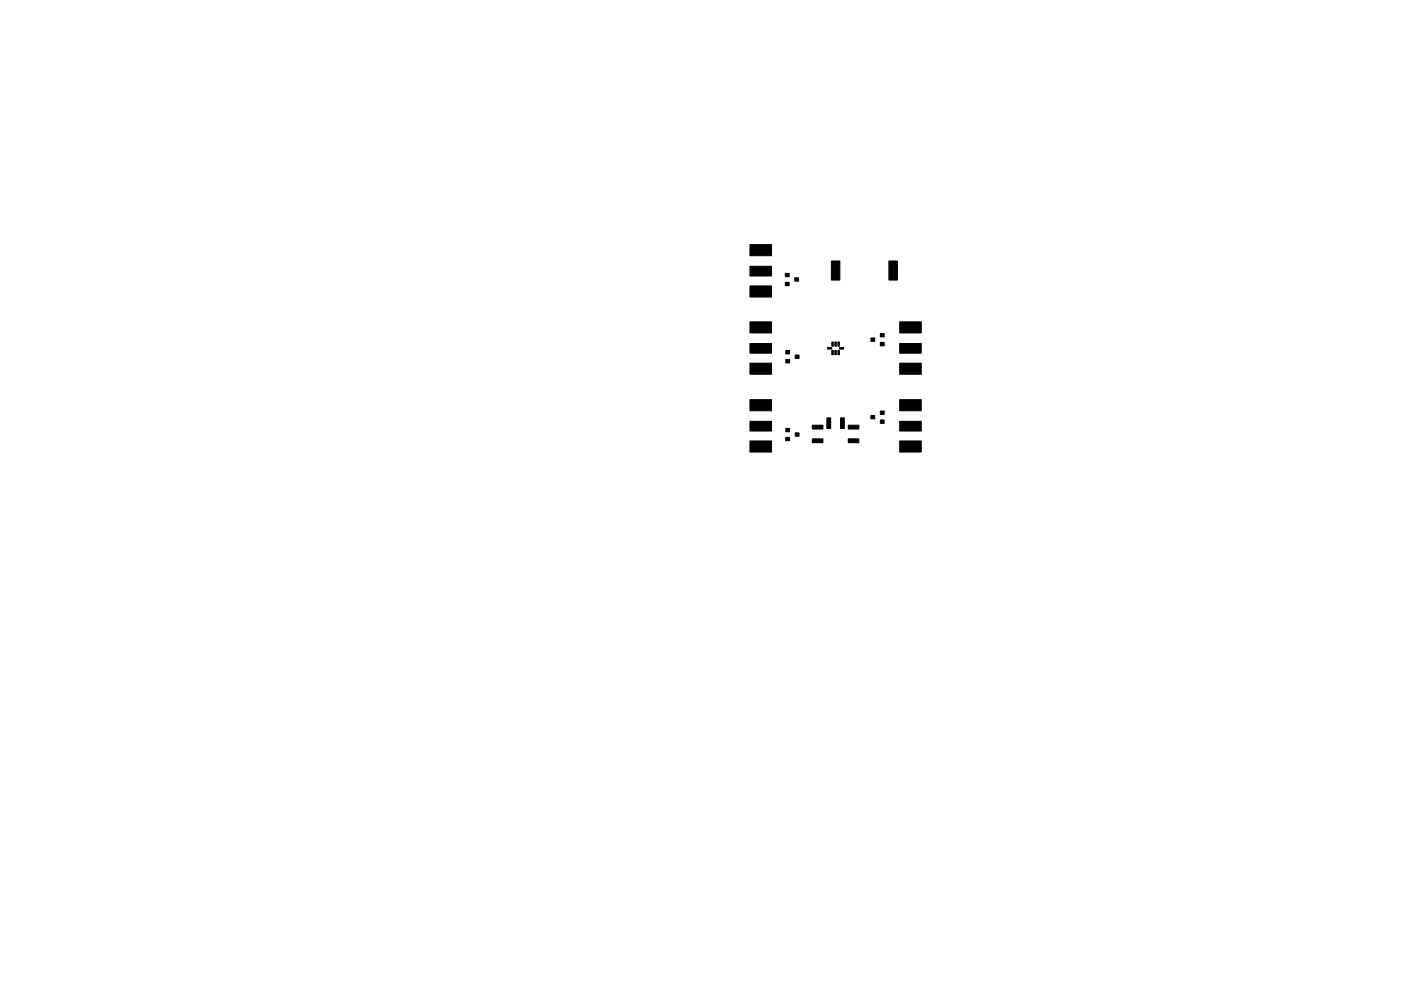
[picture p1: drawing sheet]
<svg xmlns="http://www.w3.org/2000/svg" width="297mm" height="210mm" viewBox="0 0 297 210" stroke-linecap="round" stroke-linejoin="round" font-family="sans-serif">
<g fill="#000" stroke="#000" stroke-width=".21">
<path d="M159 51.9h4.6v2.4h-4.6zM159 56.5h4.6v2.1h-4.6zM166.5 58h.8v.7h-.8zM168.5 58.9h.8v.8h-.8zM176.3 55.4h1.8v4h-1.8zM188.5 55.4h1.8v4h-1.8zM159 60.7h4.6v2.3h-4.6zM159 72.9h4.6v2h-4.6zM159 68.3h4.6v2.3h-4.6zM159 77h4.6v2.4h-4.6zM166.5 59.9h.8v.7h-.8zM166.6 74.4h.8v.7h-.8z"/>
<path d="M166.6 76.3h.8v.7h-.8zM168.6 75.3h.8v.7h-.8zM175.4 73.8h.9v.3h-.9zM176.4 72.6h.3v.9h-.3zM176.4 74.4h.3v.9h-.3zM177 72.6h.3v.9h-.3zM177 74.4h.3v.9h-.3zM177.7 72.6h.3v.9h-.3zM177.7 74.4h.3v.9h-.3zM178 73.8h.9v.3h-.9zM184.7 71.7h.8v.7h-.8zM186.7 70.8h.8v.7h-.8z"/>
<path d="M186.7 72.7h.8v.7h-.8zM190.8 77h4.5v2.4h-4.5zM190.8 68.3h4.5v2.3h-4.5zM190.8 72.9h4.5v2h-4.5zM159 89.4h4.6v2h-4.6zM159 84.8h4.6v2.4h-4.6zM159 93.6h4.6v2.3h-4.6zM166.6 92.8h.8v.7h-.8zM166.6 90.9h.8v.7h-.8zM168.6 91.8h.8v.8h-.8zM172.2 93.1h2.3v.8h-2.3zM172.2 90.2h2.3v.8h-2.3z"/>
<path d="M175.3 88.7h.8v2.2h-.8zM178.2 88.7h.8v2.2h-.8zM179.9 90.2h2.2v.8h-2.2zM179.9 93.1h2.2v.8h-2.2zM184.7 88.2h.8v.7h-.8zM186.7 89.1h.8v.7h-.8zM186.7 87.2h.8v.7h-.8zM190.8 93.6h4.5v2.3h-4.5zM190.8 84.8h4.5v2.4h-4.5zM190.8 89.4h4.5v2h-4.5z"/>
</g>
</svg>
